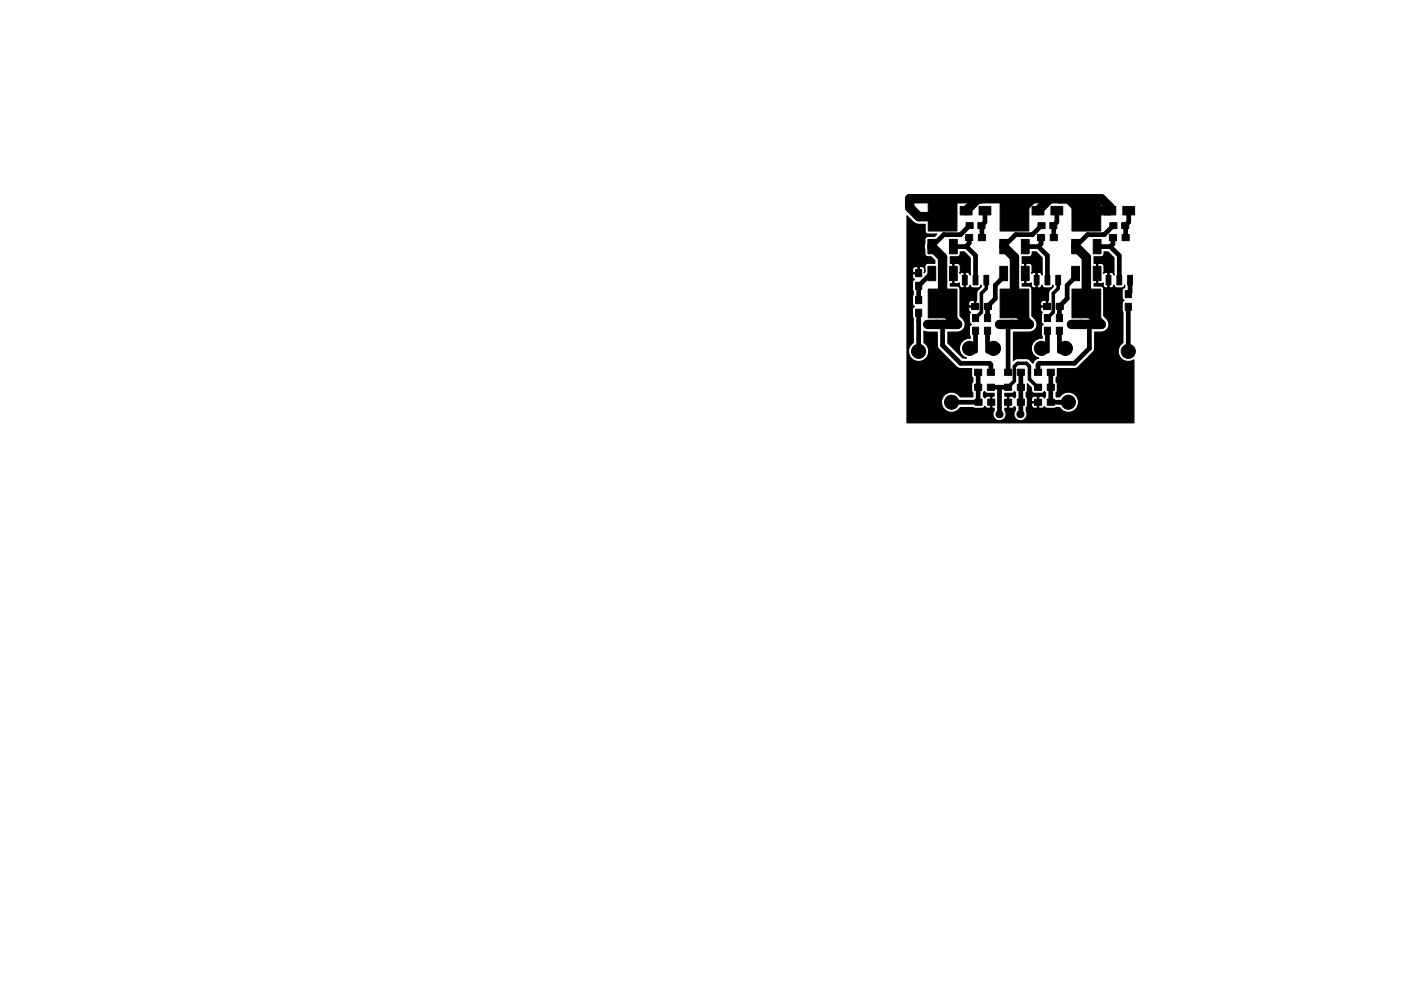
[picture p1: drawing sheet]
<svg xmlns="http://www.w3.org/2000/svg" width="297mm" height="210mm" viewBox="0 0 297 210" stroke-linecap="round" stroke-linejoin="round" font-family="sans-serif">
<g fill="#000" stroke="#000" stroke-width=".21">
<path d="M194.1 57.2h1.3v1.5h-1.3zM194.1 59.9h1.3v1.5h-1.3zM196.7 56.5h1.7v3.1h-1.7zM196.7 50.8h1.7v3h-1.7zM201.3 56.5h1.7v3.1h-1.7zM196.8 42.9h6.1v6.1h-6.1zM201.3 50.8h1.7v3h-1.7zM204.7 49.8h1.5v1.3h-1.5zM204.8 47.2h1.5v1.3h-1.5zM203.6 43.8h2.5v1.8h-2.5zM207.3 47.2h1.5v1.3h-1.5zM207.4 49.8h1.5v1.3h-1.5z"/>
<path d="M207.6 43.8h2.5v1.8h-2.5zM212 56.5h1.6v3.1h-1.6zM212 50.8h1.6v3h-1.6zM216.5 56.5h1.7v3.1h-1.7zM212 42.9h6.1v6.1h-6.1zM216.5 50.8h1.7v3h-1.7zM220 49.8h1.5v1.3h-1.5zM220.1 47.2h1.5v1.3h-1.5zM218.8 43.8h2.5v1.8h-2.5zM222.6 47.2h1.5v1.3h-1.5zM222.7 49.8h1.5v1.3h-1.5zM222.8 43.8h2.5v1.8h-2.5z"/>
<path d="M227.2 56.5h1.7v3.1h-1.7zM227.2 50.8h1.7v3h-1.7zM231.8 56.5h1.6v3.1h-1.6zM227.3 42.9h6.1v6.1h-6.1zM231.8 50.8h1.6v3h-1.6zM235.2 49.8h1.5v1.3h-1.5zM235.3 47.2h1.5v1.3h-1.5zM234.1 43.8h2.5v1.8h-2.5zM237.8 47.2h1.5v1.3h-1.5zM237.9 49.8h1.5v1.3h-1.5zM238.1 43.8h2.5v1.8h-2.5zM194.1 62.9h1.3v1.5h-1.3z"/>
<path d="M194.1 65.6h1.3v1.5h-1.3zM196.8 61.3h6.1v6.1h-6.1zM204 58.4h1.1v2h-1.1zM206 64.4h1.5v1.3h-1.5zM206.3 58.4h1v2h-1zM206.2 66.7h1.3v1.5h-1.3zM206.2 69.4h1.3v1.5h-1.3zM206.6 78.3h1.5v1.3h-1.5zM208.7 64.4h1.5v1.3h-1.5zM208.6 58.4h1v2h-1zM208.7 66.7h1.3v1.5h-1.3zM208.7 69.4h1.3v1.5h-1.3z"/>
<path d="M209.3 78.3h1.5v1.3h-1.5zM212 61.3h6.1v6.1h-6.1zM213 78.3h1.5v1.3h-1.5zM215.7 78.3h1.5v1.3h-1.5zM219.3 78.3h1.5v1.3h-1.5zM219.3 58.4h1v2h-1zM221.2 64.4h1.5v1.3h-1.5zM222 78.3h1.5v1.3h-1.5zM221.6 58.4h1v2h-1zM221.4 66.7h1.3v1.5h-1.3zM221.4 69.4h1.3v1.5h-1.3zM223.9 64.4h1.5v1.3h-1.5z"/>
<path d="M223.9 58.4h1v2h-1zM224 66.7h1.3v1.5h-1.3zM224 69.4h1.3v1.5h-1.3zM227.3 61.3h6.1v6.1h-6.1zM234.5 58.4h1v2h-1zM236.8 58.4h1v2h-1zM238.6 61.6h1.3v1.5h-1.3zM238.6 64.3h1.3v1.5h-1.3zM239.1 58.4h1v2h-1zM206.6 81.5h1.5v1.3h-1.5zM206.7 84.7h1.5v1.3h-1.5zM209.3 81.5h1.5v1.3h-1.5z"/>
<path d="M209.4 84.7h1.5v1.3h-1.5zM213 81.5h1.5v1.3h-1.5zM213 84.7h1.5v1.3h-1.5zM215.7 81.5h1.5v1.3h-1.5zM215.7 84.7h1.5v1.3h-1.5zM219.3 81.5h1.5v1.3h-1.5zM219.3 84.7h1.5v1.3h-1.5zM222 81.5h1.5v1.3h-1.5zM222 84.7h1.5v1.3h-1.5z"/>
<circle cx="194.8" cy="74.5" r="1.5"/>
<circle cx="205.6" cy="73.9" r="1.5"/>
<circle cx="210.6" cy="73.9" r="1.5"/>
<circle cx="220.8" cy="73.9" r="1.5"/>
<circle cx="225.9" cy="73.9" r="1.5"/>
<circle cx="239.2" cy="74.5" r="1.5"/>
<circle cx="201.8" cy="85.3" r="1.5"/>
<circle cx="211.9" cy="87.9" r=".75"/>
<circle cx="216.4" cy="87.9" r=".75"/>
<circle cx="226.5" cy="85.3" r="1.5"/>
</g>
<g fill="none" stroke="#000" stroke-width="1">
<path d="M197.6 58h-.2l-2.6 2.7v3M202.1 52.3h2.8l1.9 1.9v5.2M205.5 50.4v1.2l-.7 .7M205.6 47.9l-1.9 1.9h-3.6l-2.5 2.5M208.8 44.7v2.4l-.6 .7v2.6M209.1 59.4v.7M212.8 58v.7l-1.8 1.8v2.8l-1.6 1.7v2.5M217.4 52.3h2.8M220.2 52.3l1.9 1.9v5.2M220.7 50.4v1.4l-.5 .5M220.8 47.9h.1M220.8 47.9l-1.9 1.9h-3.6l-2.5 2.5"/>
<path d="M224.1 44.7v2.4l-.7 .7v2.6M228 58v.7l-1.7 1.8v2.8l-1.7 1.7v2.5M232.6 52.3h2.8M235.4 52.3l1.9 1.9v5.2M236 50.4v1.4l-.6 .5M236.1 47.9l-2 1.9h-3.5l-2.6 2.5M239.3 44.7v2.4l-.6 .7v2.6M239.6 59.4v2.6l-.4 .4M194.8 66.4v8.1M199.8 68.8v4.5l3.9 3.8h6.1l.3 .2v1.7M206.8 70.2v4.3M207.4 79l.1 6.3h-5.1"/>
<path d="M209.4 70.2v4.3M214.5 68.8l-.8 .7v9.5M216.4 79v8.8M222.1 70.2v4.3M222.8 79v6.3h3.7M224.6 70.2v4.3M231 68.8v5.1l-3.2 3.2h-7.5l-.2 .2v1.7M239.2 65.1v9.4M210.1 82.2h3.6M211.9 82.2v5.7"/>
</g>
<path d="M197.6 52.3l2.2 2.3v11.1l3.2 3.1h-6.3M207.4 42.2l-2.6 2.5M212.8 52.3l2.3 2.3v11.1l3.2 3.1h-6.4M218.9 42.2l-3.8 3.8M222.6 42.2l-2.5 2.5M226.5 42.2l3.8 3.8 1.3-1.3h3.7v-.7l-1.8-1.8h-40.6v1.8l1.9 2h5M228 52.3l2.3 2.3v11.1l3.2 3.1h-6.3" fill="none" stroke="#000" stroke-width="2"/>
<path d="M209.1 59.4v1.8l-1 1v4l-1.3 1.3M224.4 59.4v1.8l-1.1 1v4l-1.2 1.3M213.7 82.2l1.4-1.4v-3.1l.6-.6h1.9l.7 .6v2.7l1.8 1.8" fill="none" stroke="#000" stroke-width=".75"/>
<path d="M197.3 58h.3M206.8 58.2v1.2M208.8 44.7l-.7 .7M209.1 59.4v.5M224.1 44.7l-.7 .6M224.4 59.4v.6M232.6 51.6v.7M239.6 59.4l-.4 .4M194.8 60.6v.1M198.6 68.8l.1 .1M229.1 68.8v.7" fill="none" stroke="#000" stroke-width=".25"/>
<path d="M201.5 54.5h1.5a.75 .75 0 0 0 .6-1h.9l1.2 1.2v3.6a.61 .61 0 0 0-1-.4l-.4-.1-.9 .1 .2-.2-.1-1.6-.4-.2h-.7l-.1 .1v4l.1 .2h.7l.3-.2v.6a.61 .61 0 0 0 1 .3v-3h.3v3a.61 .61 0 0 0 .6 .1 .61 .61 0 0 0 .4-.5 .63 .63 0 0 0 .6 .6h1a.63 .63 0 0 0 .7-.6l.1 .3-1 1.1v1.8l-.2 .2-1-.2-.5 .5v.5l.1 .2h1.1v-1h.3v1.3l-1.4-.1-.1 .2v.5l.4 .5-.3 .4v1.5l.4 .6-.4 .6 .2 2.4a2.14 2.14 0 0 0-2.3 1.7 2.14 2.14 0 0 0 1.5 2.4h-.8l-3.1-3.1v-2.3h2a1.64 1.64 0 0 0 1.5-1 1.64 1.64 0 0 0-.3-1.8l-.7-.7v-5.7a.65 .65 0 0 0-.6-.6h-1.4v-.5l.5-.2v-4l-.5-.1zM216.7 54.5h1.5a.75 .75 0 0 0 .6-1h.9l1.2 1.2v3.6a.61 .61 0 0 0-1-.4l-.4-.1-.8 .1 .1-.2-.1-1.6-.4-.2h-.6l-.2 .1v4l.2 .2h.6l.3-.2v.6a.61 .61 0 0 0 1.1 .3v-3h.2v3a.61 .61 0 0 0 .7 .1 .61 .61 0 0 0 .3-.5 .63 .63 0 0 0 .7 .6h1a.63 .63 0 0 0 .6-.6l.1 .3-.9 1.1-.1 1.8-.2 .2-1-.2-.5 .5v.5l.2 .2h1.1v-1h.2v1.3l-1.3-.1-.2 .2v.5l.4 .5-.2 .4v1.5l.4 .6-.4 .6 .1 2.4a2.14 2.14 0 0 0-2.2 1.7 2.14 2.14 0 0 0 1.5 2.5l-.7 .3-.5 .8a2.15 2.15 0 0 0-1.4-1h-1.9l-.4 .1-.4 .3v-6h3.4a1.64 1.64 0 0 0 1.5-1 1.64 1.64 0 0 0-.4-1.8l-.6-.7v-5.7a.65 .65 0 0 0-.7-.6h-1.4v-.5l.5-.2v-4l-.5-.1zM192.3 45.8a3.4 3.4 0 0 0 3.9 1.8v1.4l.1 .5 .5 .2h1.8l-.5 .4h-1.4a.65 .65 0 0 0-.6 .7 9.4 9.4 0 0 0 .2 3.5l.4 .2h.7l.8 .8v.6h-1.5a.65 .65 0 0 0-.6 .6l-.1 1.3 .1-.7-.6-.5h-.4l-.2 .1-.9-.1-.4 .2-.1 .9 .1 .1h1v-1.1h.3v1.4h-1.3l-.1 .1v.6l.4 .5-.2 .2-.2 .4v1.8a1.32 1.32 0 0 1 0 1.2v1.5l.4 .6-.4 .6v1.5l.1 .4v5.2a2.17 2.17 0 0 0-.5 3.3 2.17 2.17 0 0 0 3.3 0 2.17 2.17 0 0 0-.5-3.3v-2.5l.8 .3h2v2.8l.3 .8 4.2 4 2.8 .1v1.4l.3 .5v.9l-.3 .5v1.3l.3 .5v.9h-2.7a2.17 2.17 0 0 0-3.3-.5 2.17 2.17 0 0 0 0 3.3 2.17 2.17 0 0 0 3.3-.5l4.6 .1 .6-.4 .5 .4h.6l.1-.1v-2.3l-.1-.1h-.6l-.5 .4-.3-.4v-.8l.2-.2 .4 .3 1.7 .1v.6l-.5 .1v2.3l.5 .1-.1 .5a1.41 1.41 0 0 0 1.2 2.2 1.41 1.41 0 0 0 1.1-2.2v-.5h.5l.1-.1v-2.3l-.1-.1h-.5v-.6h1.5l.6-.4 .2 .2v.9l-.2 .3-.5-.4h-.6l-.1 .1v2.3l.1 .1h.6l.5-.4 .2 .3-.1 .6a1.41 1.41 0 0 0 1.1 2.2 1.41 1.41 0 0 0 1.3-2.1v-.7l.2-.5v-1.3l-.2-.5v-.9l.2-.5v-1.4l.9 .9v.5a.65 .65 0 0 0 .6 .7h1.5l.6-.4 .3 .2v.9l-.3 .3-.4-.4h-.6l-.2 .1-.4-.1-.8 .1-.3 .4v.5l.2 .1h1.1v-1h.2v1v.3h-1.3l-.2 .1v.5l.3 .4 .8 .1 .2-.1v-1h.2v1l.2 .1h.6l.4-.4 .2 .3 .4 .1 2.7-.1a2.17 2.17 0 0 0 3.2 .5 2.17 2.17 0 0 0 0-3.3 2.17 2.17 0 0 0-3.2 .5h-.8v-.9l.3-.5v-1.3l-.3-.5v-.9l.3-.5v-1.4h3.6l.8-.3 3.4-3.6 .1-3.8 2-.2a1.64 1.64 0 0 0 .6-2.6l-.7-.7v-5.7a.65 .65 0 0 0-.6-.6h-1.4v-.5l.5-.2v-4l-.5-.1-.1-1.4h1.5a.75 .75 0 0 0 .7-1h.8l1.3 1.2v3.6l-.1-.2a.6 .6 0 0 0-.9-.2l-.5-.1-.8 .1 .2-.2-.1-1.6-.4-.2h-.7l-.2 .1v4l.2 .2h.7l.3-.2v.6a.61 .61 0 0 0 1 .3v-3h.3v3l.1 .2a.67 .67 0 0 0 .9-.6 .63 .63 0 0 0 .6 .6l1.3-.1 .4-.5v.5l-.4 .2-.2 .4v1.5l.4 .6-.4 .6v1.5l.2 .5-.1 6.4a2.18 2.18 0 0 0-.6 3 2.18 2.18 0 0 0 3 .7v13.3h-48.1z" fill="#000" stroke="#000" stroke-width=".25"/>
</svg>
